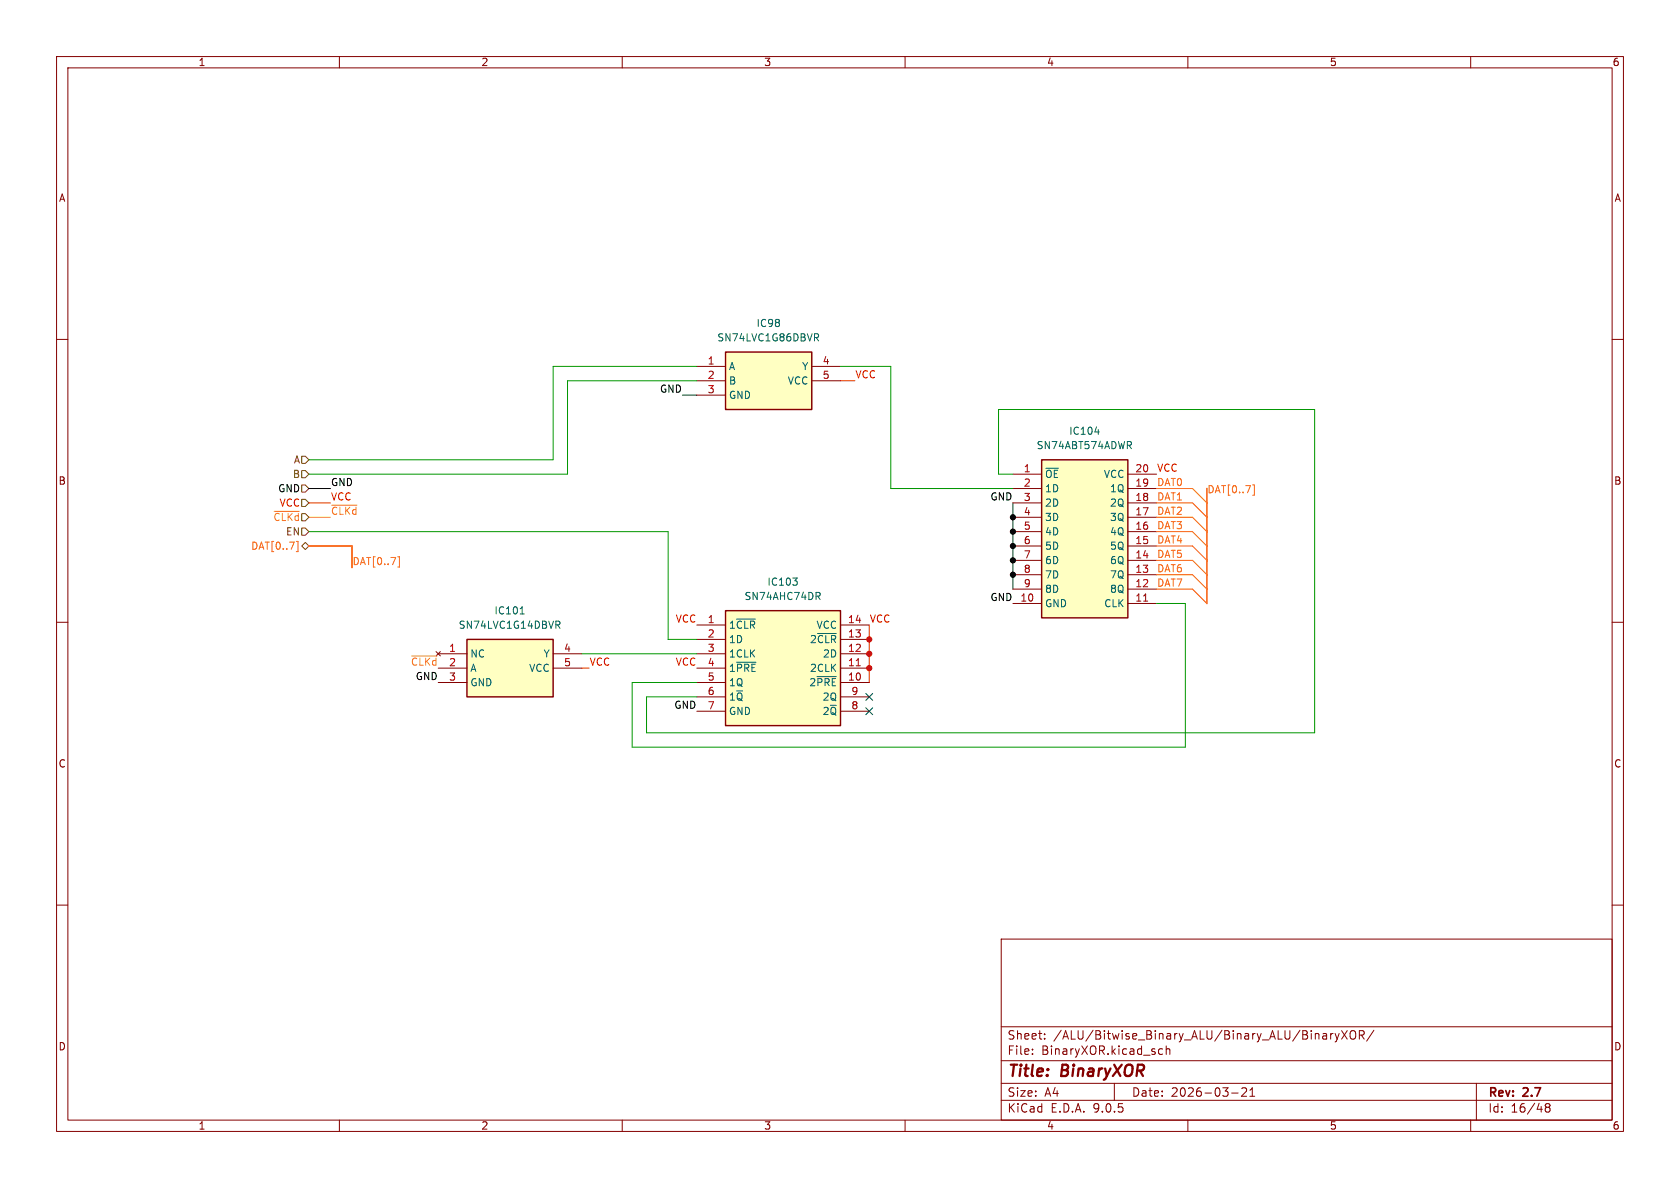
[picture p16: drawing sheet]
<svg xmlns="http://www.w3.org/2000/svg" width="297mm" height="210mm" viewBox="0 0 297 210" stroke-linecap="round" stroke-linejoin="round" font-family="sans-serif">
<defs><g id="words">
<g font-size="2.8" fill="#840000">
<text x="178" y="190.9">Title:</text>
<text x="187.7" y="190.9">BinaryXOR</text>
</g>
<g font-size="2.1" fill="#840000">
<text x="178" y="184">Sheet:</text>
<text x="186.2" y="184">/ALU/Bitwise_Binary_ALU/Binary_ALU/BinaryXOR/</text>
<text x="178" y="186.7">File:</text>
<text x="184.1" y="186.7">BinaryXOR.kicad_sch</text>
<text x="178" y="196.9">KiCad</text>
<text x="178" y="194.1">Size:</text>
<text x="184.7" y="194.1">A4</text>
<text x="185.7" y="196.9">E.D.A.</text>
<text x="193.3" y="196.9">9.0.5</text>
<text x="200" y="194.1">Date:</text>
<text x="207" y="194.1">2026-03-21</text>
<text x="263" y="194.3">Rev:</text>
<text x="263" y="196.9">Id:</text>
<text x="267.1" y="196.9">16/48</text>
<text x="269.4" y="194.3">2.7</text>
</g>
<g font-size="1.8" fill="#840000">
<text x="35" y="11.9">1</text>
<text x="85" y="11.9">2</text>
<text x="135" y="11.9">3</text>
<text x="185" y="11.9">4</text>
<text x="235" y="11.9">5</text>
<text x="285" y="11.9">6</text>
<text x="10.3" y="35.9">A</text>
<text x="285.3" y="35.9">A</text>
<text x="10.3" y="85.9">B</text>
<text x="285.3" y="85.9">B</text>
<text x="10.3" y="135.9">C</text>
<text x="285.3" y="135.9">C</text>
<text x="10.3" y="185.9">D</text>
<text x="285.3" y="185.9">D</text>
<text x="35" y="199.9">1</text>
<text x="85" y="199.9">2</text>
<text x="135" y="199.9">3</text>
<text x="185" y="199.9">4</text>
<text x="235" y="199.9">5</text>
<text x="285" y="199.9">6</text>
</g>
<g font-size="1.8" fill="#006464">
<text x="133.6" y="58">IC98</text>
<text x="126.7" y="60.6">SN74LVC1G86DBVR</text>
<text x="128.8" y="65.6">A</text>
<text x="141.7" y="65.6">Y</text>
<text x="128.8" y="68.2">B</text>
<text x="128.8" y="70.7">GND</text>
<text x="139.2" y="68.2">VCC</text>
<text x="188.9" y="77.1">IC104</text>
<text x="183.2" y="79.6">SN74ABT574ADWR</text>
<text x="184.7" y="84.7">~{OE}</text>
<text x="184.7" y="87.2">1D</text>
<text x="184.7" y="89.8">2D</text>
<text x="195.1" y="84.7">VCC</text>
<text x="196.1" y="87.2">1Q</text>
<text x="196.1" y="89.8">2Q</text>
<text x="184.7" y="92.3">3D</text>
<text x="184.7" y="94.8">4D</text>
<text x="196.1" y="92.3">3Q</text>
<text x="196.1" y="94.8">4Q</text>
<text x="184.7" y="97.4">5D</text>
<text x="184.7" y="99.9">6D</text>
<text x="196.1" y="97.4">5Q</text>
<text x="196.1" y="99.9">6Q</text>
<text x="131.5" y="106.3">SN74AHC74DR</text>
<text x="135.6" y="103.7">IC103</text>
<text x="184.7" y="102.5">7D</text>
<text x="184.7" y="105">8D</text>
<text x="184.7" y="107.5">GND</text>
<text x="195.1" y="107.5">CLK</text>
<text x="196.1" y="102.5">7Q</text>
<text x="196.1" y="105">8Q</text>
<text x="81" y="111.4">SN74LVC1G14DBVR</text>
<text x="87.3" y="108.8">IC101</text>
<text x="128.8" y="111.4">1~{CLR}</text>
<text x="128.8" y="113.9">1D</text>
<text x="143.1" y="113.9">2~{CLR}</text>
<text x="144.3" y="111.4">VCC</text>
<text x="83.1" y="116.4">NC</text>
<text x="83.1" y="119">A</text>
<text x="93.5" y="119">VCC</text>
<text x="96" y="116.4">Y</text>
<text x="128.8" y="116.4">1CLK</text>
<text x="128.8" y="119">1~{PRE}</text>
<text x="143.1" y="119">2CLK</text>
<text x="145.4" y="116.4">2D</text>
<text x="83.1" y="121.5">GND</text>
<text x="128.8" y="121.5">1Q</text>
<text x="128.8" y="124.1">1~{Q}</text>
<text x="143" y="121.5">2~{PRE}</text>
<text x="145.3" y="124.1">2Q</text>
<text x="128.8" y="126.6">GND</text>
<text x="145.3" y="126.6">2~{Q}</text>
</g>
<g font-size="1.8" fill="#a90000">
<text x="125" y="64.5">1</text>
<text x="145.3" y="64.5">4</text>
<text x="125" y="67.1">2</text>
<text x="125" y="69.6">3</text>
<text x="145.3" y="67.1">5</text>
<text x="180.9" y="83.6">1</text>
<text x="200.6" y="83.6">20</text>
<text x="180.9" y="86.1">2</text>
<text x="180.9" y="88.6">3</text>
<text x="200.6" y="86.1">19</text>
<text x="200.6" y="88.6">18</text>
<text x="180.9" y="91.2">4</text>
<text x="180.9" y="93.7">5</text>
<text x="200.6" y="91.2">17</text>
<text x="200.6" y="93.7">16</text>
<text x="180.9" y="96.3">6</text>
<text x="180.9" y="98.8">7</text>
<text x="180.9" y="101.3">8</text>
<text x="200.6" y="96.3">15</text>
<text x="200.6" y="98.8">14</text>
<text x="200.6" y="101.3">13</text>
<text x="180.3" y="106.4">10</text>
<text x="180.9" y="103.9">9</text>
<text x="200.6" y="103.9">12</text>
<text x="200.6" y="106.4">11</text>
<text x="125" y="110.2">1</text>
<text x="125" y="112.8">2</text>
<text x="149.8" y="110.2">14</text>
<text x="149.8" y="112.8">13</text>
<text x="79.3" y="115.3">1</text>
<text x="99.6" y="115.3">4</text>
<text x="99.6" y="117.9">5</text>
<text x="125" y="115.3">3</text>
<text x="125" y="117.9">4</text>
<text x="149.8" y="115.3">12</text>
<text x="149.8" y="117.9">11</text>
<text x="79.3" y="120.4">3</text>
<text x="125" y="120.4">5</text>
<text x="125" y="122.9">6</text>
<text x="125" y="125.5">7</text>
<text x="149.8" y="120.4">10</text>
<text x="150.4" y="122.9">9</text>
<text x="150.4" y="125.5">8</text>
</g>
<g font-size="1.8">
<text x="116.6" y="69.5">GND</text>
<text x="49.1" y="87.2">GND</text>
<text x="58.4" y="86">GND</text>
<text x="175" y="88.6">GND</text>
<text x="175" y="106.3">GND</text>
<text x="73.4" y="120.3">GND</text>
<text x="119.1" y="125.4">GND</text>
</g>
<g font-size="1.8" fill="#ff0007">
<text x="151.1" y="67">VCC</text>
<text x="204.5" y="83.5">VCC</text>
<text x="49.3" y="89.8">VCC</text>
<text x="58.4" y="88.6">VCC</text>
<text x="119.4" y="110.1">VCC</text>
<text x="153.7" y="110.1">VCC</text>
<text x="104.1" y="117.8">VCC</text>
<text x="119.4" y="117.8">VCC</text>
</g>
<g font-size="1.8" fill="#725600">
<text x="51.9" y="82.1">A</text>
<text x="51.7" y="84.7">B</text>
<text x="48.2" y="92.3">~{CLKd}</text>
<text x="50.5" y="94.8">EN</text>
</g>
<g font-size="1.8" fill="#ff6400">
<text x="204.5" y="88.6">DAT1</text>
<text x="204.5" y="86">DAT0</text>
<text x="213.4" y="87.3">DAT[0..7]</text>
<text x="204.5" y="93.6">DAT3</text>
<text x="204.5" y="91.1">DAT2</text>
<text x="44.3" y="97.4">DAT[0..7]</text>
<text x="62.2" y="100">DAT[0..7]</text>
<text x="204.5" y="98.7">DAT5</text>
<text x="204.5" y="101.3">DAT6</text>
<text x="204.5" y="96.2">DAT4</text>
<text x="204.5" y="103.8">DAT7</text>
</g>
<g font-size="1.8" fill="#ffba00">
<text x="58.4" y="91.1">~{CLKd}</text>
<text x="72.5" y="117.8">~{CLKd}2</text>
</g>
</g></defs>
<g fill="none" stroke="#840000" stroke-width=".18">
<path d="M10 10h277v190h-277zM12 12h273v186h-273zM60 10v2M110 10v2M160 10v2M210 10v2M260 10v2M10 60h2M285 60h2M10 110h2M285 110h2M10 160h2"/>
<path d="M177 166h108v32h-108zM285 160h2M60 198v2M110 198v2M160 198v2M177 194.5h108M177 191.5h108M177 187.5h108M177 181.5h108M182.5 186.3v.1M182.5 185.5v.1M184.7 183.6v.1"/>
<path d="M184.7 182.8v.1M197 191.5v3M205 186.3h.5M205 185.5h.5M206.2 185.5l.2-.1 .3 .1 .1 .9M206.2 184.9v1.5M210 198v2M217.7 193.2h1.2M219.5 192.4l.6-.1 .2 .1 .1 .3-.9 1.1h.9M221 193.8h.8M221 192.7l.4-.4v1.5M234.5 182.8v.9"/>
<path d="M234.5 183.6l-.1 .1M234.5 183.1h-.1M235.2 182.7v1M235.7 182.7l-.3 .1-.2 .2M236 182.7l.4 1M236.4 183.7l-.2 .4-.2 .1M236.7 182.7l-.3 1M237.2 182.2l1 1.5M238.2 182.2l-1 1.5M238.9 182.3a.5 .5 0 0 1 .5-.1 .5 .5 0 0 1 .3 .5v.5a.5 .5 0 0 1-.5 .5 .5 .5 0 0 1-.5-.5v-.5zM240.3 183l.7-.1 .2-.2-.1-.4-.2-.1h-.6v1.5M240.7 183l.5 .7"/>
<path d="M242.9 182.1l-1.3 2M260 198v2M261 191.5v6.5M273.5 195.7l-.3-.2 .3-.4 .4 .1 .1 .2-.3 .3M273.5 195.7l-.3 .3v.5l.3 .1 .4-.1 .1-.2v-.4l-.3-.2M273.5 195.7h.2"/>
</g>
<path d="M82.5 113h15.3v10.2h-15.3z" fill="#ffffc2"/>
<path d="M82.5 113h15.3v10.2h-15.3z" fill="none" stroke="#840000" stroke-width=".25"/>
<path d="M77.1 115.2l.8 .8M77.5 115.6h5M77.5 118.1h5M77.9 115.2l-.8 .8M97.8 115.6h5.1M97.8 118.1h5.1M77.5 120.7h5" fill="none" stroke="#840000" stroke-width=".18"/>
<path d="M92 108.5h.7M92.2 107.4l.1-.1v1.2M98.3 109.8h.5l.2 .2-.1 .4-.6 .1M98.6 110.5l.4 .6" fill="none" stroke="#006464" stroke-width=".18"/>
<path d="M184.1 81.3h15.3v27.9h-15.3z" fill="#ffffc2"/>
<path d="M184.1 81.3h15.3v27.9h-15.3z" fill="none" stroke="#840000" stroke-width=".25"/>
<g fill="none" stroke="#840000" stroke-width=".18">
<path d="M179.1 83.8h5M179.1 86.4h5M179.1 88.9h5M179.1 91.4h5M179.1 94h5M179.1 96.5h5M179.1 99.1h5M199.4 83.8h5.1M199.4 86.4h5.1M199.4 88.9h5.1M199.4 91.4h5.1M199.4 94h5.1"/>
<path d="M199.4 96.5h5.1M199.4 99.1h5.1M179.1 101.6h5M179.1 104.1h5M179.1 106.7h5M199.4 101.6h5.1M199.4 104.1h5.1M199.4 106.7h5.1"/>
</g>
<path d="M202.2 106.3h.7" fill="none" stroke="#a90000" stroke-width=".18"/>
<path d="M193.6 76.4h.7M199.6 78.7l.4 .6M199.9 78.1l.1 .2-.1 .4" fill="none" stroke="#006464" stroke-width=".18"/>
<path d="M128.3 108h20.3v20.3h-20.3z" fill="#ffffc2"/>
<path d="M128.3 108h20.3v20.3h-20.3z" fill="none" stroke="#840000" stroke-width=".25"/>
<g fill="none" stroke="#840000" stroke-width=".18">
<path d="M123.2 110.5h5.1M123.2 113h5.1M123.2 115.6h5.1M123.2 118.1h5.1M148.6 110.5h5.1M148.6 113h5.1M148.6 115.6h5.1M148.6 118.1h5.1M123.2 120.7h5.1M123.2 123.2h5.1M123.2 125.7h5.1M148.6 120.7h5.1"/>
<path d="M148.6 123.2h5.1M148.6 125.7h5.1"/>
</g>
<path d="M130.2 109.4h3.3M130.2 117.1h3.4M140.2 102.2h.7l-.4 .5M140.8 102.7l.1 .2-.1 .5M144.4 119.6h3.5M144.5 112h3.4M144.6 105.4l.4 .6M144.7 104.7l.3 .3-.1 .3-.2 .1" fill="none" stroke="#006464" stroke-width=".18"/>
<path d="M151.4 117.7h.7" fill="none" stroke="#a90000" stroke-width=".18"/>
<path d="M128.3 62.2h15.2v10.2h-15.2z" fill="#ffffc2"/>
<path d="M128.3 62.2h15.2v10.2h-15.2z" fill="none" stroke="#840000" stroke-width=".25"/>
<path d="M123.2 64.8h5.1M123.2 67.3h5.1M123.2 69.9h5.1M143.5 64.8h5.1M143.5 67.3h5.1" fill="none" stroke="#840000" stroke-width=".18"/>
<path d="M144 59h.5l.2 .2-.1 .4-.6 .1M144.3 59.7l.4 .6" fill="none" stroke="#006464" stroke-width=".18"/>
<path d="M52.4 95.7h.3v1.8h-.3M70.3 98.4h.3v1.8h-.3M204.5 86.4h6.3l2.6 2.5M204.5 96.5h6.3l2.6 2.6M204.5 94h6.3l2.6 2.5M204.5 91.4h6.3l2.6 2.6M204.5 88.9h6.3l2.6 2.5M204.5 99.1h6.3l2.6 2.5M221.4 85.7h.3v1.8h-.3M204.5 104.1h6.3l2.6 2.6M204.5 101.6h6.3l2.6 2.5" fill="none" stroke="#ff6400" stroke-width=".18"/>
<path d="M53.3 96.5l.7-.6 .6 .6-.6 .7zM53.3 83.2h.7l.6 .6-.6 .7h-.7zM53.3 80.6h.7l.6 .7-.6 .6h-.7zM53.3 85.7h.7l.6 .7-.6 .6h-.7zM53.3 93.3h.7l.6 .7-.6 .6h-.7zM53.3 88.3h.7l.6 .6-.6 .6h-.7z" fill="none" stroke="#725600" stroke-width=".18"/>
<path d="M48.5 90.4h4.4M54.6 91.4h3.8M58.6 89.3h4.5M72.8 116h4.4" fill="none" stroke="#ffba00" stroke-width=".18"/>
<path d="M54.6 96.5h7.6v3.8M213.4 86.4v20.3" fill="none" stroke="#ff6400" stroke-width=".3"/>
<path d="M120.6 69.9h2.6M54.6 86.4h3.8M179.1 88.9v15.2" fill="none" stroke="#000" stroke-width=".18"/>
<path d="M123.2 67.3h-22.9v16.5h-45.7M123.2 64.8h-25.4v16.5h-43.2M148.6 64.8h8.9v21.6h21.6M54.6 94h63.5v19h5.1M179.1 83.8h-2.6v-11.4h55.9v57.1h-118.1v-6.3h8.9M102.9 115.6h20.3M204.5 106.7h5v25.4h-97.7v-11.4h11.4" fill="none" stroke="#009600" stroke-width=".18"/>
<path d="M148.6 67.3h2.5M54.6 88.9h3.8M102.9 118.1h1.2M153.7 110.5v10.2" fill="none" stroke="#ff0007" stroke-width=".18"/>
<path d="M153.1 125.1l1.2 1.2M153.1 122.6l1.2 1.2M154.3 125.1l-1.2 1.2M154.3 122.6l-1.2 1.2" fill="none" stroke="#000084" stroke-width=".18"/>
<g fill="#000" stroke="#000" stroke-width=".18">
<circle cx="179.1" cy="91.4" r=".46"/>
<circle cx="179.1" cy="96.5" r=".46"/>
<circle cx="179.1" cy="94" r=".46"/>
<circle cx="179.1" cy="99.1" r=".46"/>
<circle cx="179.1" cy="101.6" r=".46"/>
</g>
<g fill="#ff0007" stroke="#ff0007" stroke-width=".18">
<circle cx="153.7" cy="118.1" r=".46"/>
<circle cx="153.7" cy="113" r=".46"/>
<circle cx="153.7" cy="115.6" r=".46"/>
</g>
<use href="#words"/>
</svg>
